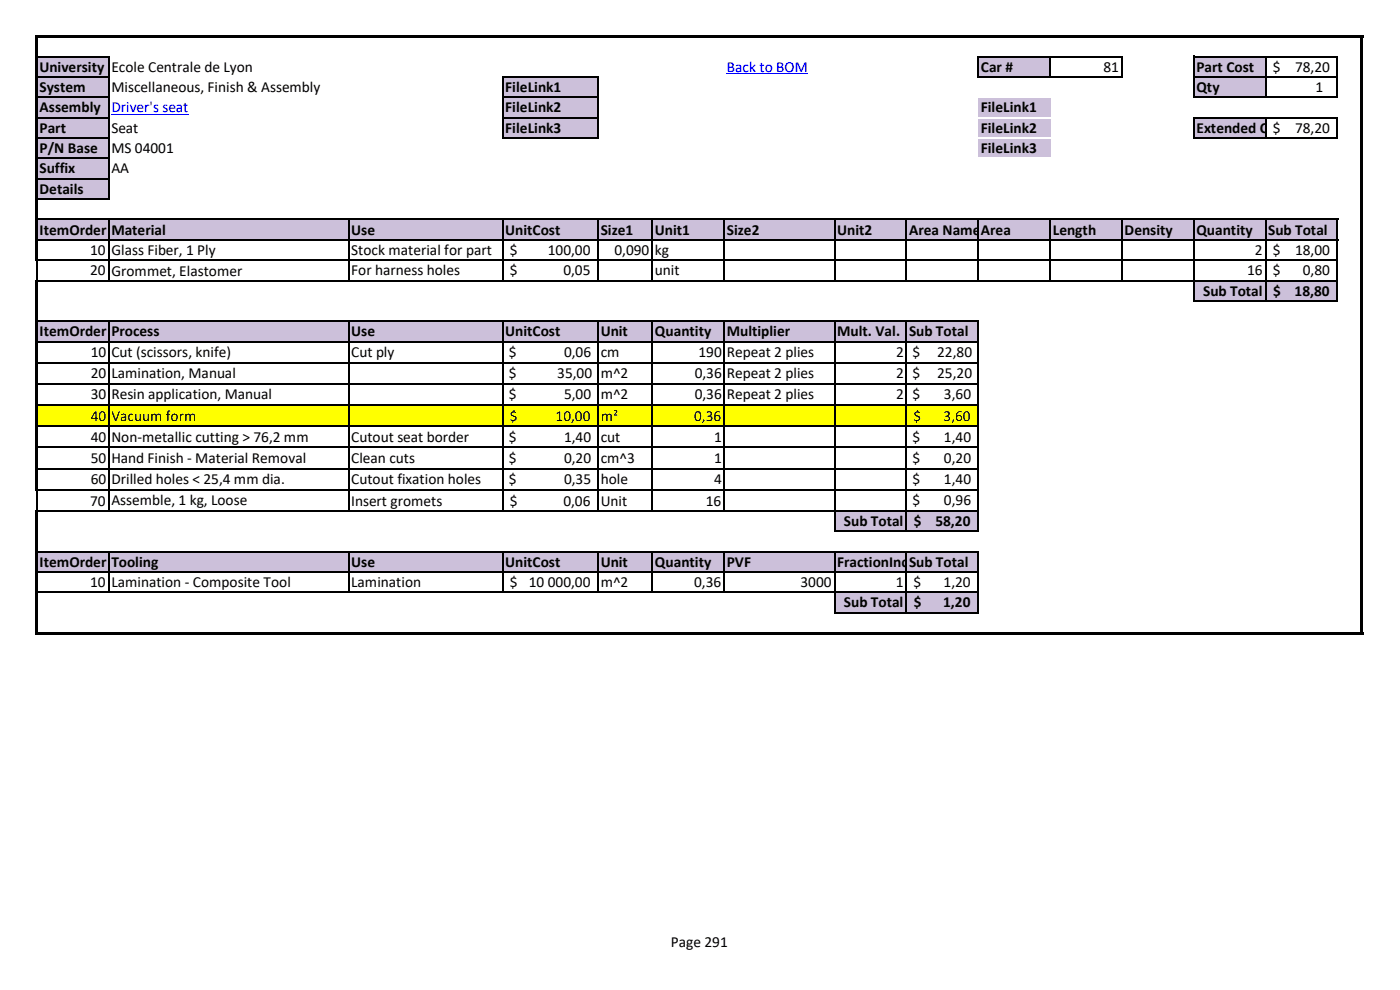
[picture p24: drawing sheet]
<svg xmlns="http://www.w3.org/2000/svg" width="297mm" height="210mm" viewBox="0 0 297 210" stroke-linecap="round" stroke-linejoin="round" font-family="sans-serif">
<defs><g id="words">
<g font-size="3.3">
<text x="8.4" y="15.2">University</text>
<text x="23.6" y="15.2">Ecole Centrale de Lyon</text>
<text x="208.1" y="15.2">Car #</text>
<text x="234.1" y="15.2">81</text>
<text x="253.8" y="15.2">Part Cost</text>
<text x="270" y="15.2">$</text>
<text x="274.7" y="15.2">78,20</text>
<text x="8.4" y="19.5">System</text>
<text x="8.4" y="23.8">Assembly</text>
<text x="23.6" y="19.5">Miscellaneous, Finish &amp; Assembly</text>
<text x="107.2" y="19.5">FileLink1</text>
<text x="107.2" y="23.8">FileLink2</text>
<text x="208.1" y="23.8">FileLink1</text>
<text x="253.8" y="19.5">Qty</text>
<text x="279.1" y="19.5">1</text>
<text x="8.4" y="28.2">Part</text>
<text x="23.6" y="28.2">Seat</text>
<text x="107.2" y="28.2">FileLink3</text>
<text x="208.1" y="28.2">FileLink2</text>
<text x="253.8" y="28.2">Extended Cost 78,20</text>
<text x="270" y="28.2">$</text>
<text x="8.4" y="32.5">P/N Base</text>
<text x="23.6" y="32.5">MS 04001</text>
<text x="208.1" y="32.5">FileLink3</text>
<text x="8.4" y="36.8">Suffix</text>
<text x="8.4" y="41.1">Details</text>
<text x="23.6" y="36.8">AA</text>
<text x="8.4" y="49.7">ItemOrder</text>
<text x="23.6" y="49.7">Material</text>
<text x="74.5" y="49.7">Use</text>
<text x="107.2" y="49.7">UnitCost</text>
<text x="127.4" y="49.7">Size1</text>
<text x="139" y="49.7">Unit1</text>
<text x="154.2" y="49.7">Size2</text>
<text x="177.6" y="49.7">Unit2</text>
<text x="192.9" y="49.7">Area Name</text>
<text x="208.1" y="49.7">Area</text>
<text x="223.3" y="49.7">Length</text>
<text x="238.6" y="49.7">Density</text>
<text x="253.8" y="49.7">Quantity</text>
<text x="269.1" y="49.7">Sub Total</text>
<text x="19.1" y="54.1">10</text>
<text x="19.1" y="58.4">20</text>
<text x="23.6" y="54.1">Glass Fiber, 1 Ply</text>
<text x="23.6" y="58.5">Grommet, Elastomer</text>
<text x="74.5" y="54.1">Stock material for part</text>
<text x="74.5" y="58.4">For harness holes</text>
<text x="108.2" y="54.1">$</text>
<text x="108.2" y="58.4">$</text>
<text x="116.2" y="54.1">100,00</text>
<text x="119.5" y="58.4">0,05</text>
<text x="130.4" y="54.1">0,090</text>
<text x="139" y="54.1">kg</text>
<text x="139" y="58.4">unit</text>
<text x="264.6" y="58.4">16</text>
<text x="266.2" y="54.1">2</text>
<text x="270" y="54.1">$</text>
<text x="270" y="58.4">$</text>
<text x="274.7" y="54.1">18,00</text>
<text x="276.4" y="58.4">0,80</text>
<text x="255.3" y="62.7">Sub Total</text>
<text x="270.1" y="62.7">$</text>
<text x="274.7" y="62.7">18,80</text>
<text x="8.4" y="71.3">ItemOrder</text>
<text x="23.6" y="71.3">Process</text>
<text x="74.5" y="71.3">Use</text>
<text x="107.2" y="71.3">UnitCost</text>
<text x="127.4" y="71.3">Unit</text>
<text x="139" y="71.3">Quantity</text>
<text x="154.2" y="71.3">Multiplier</text>
<text x="177.6" y="71.3">Mult. Val.</text>
<text x="192.9" y="71.3">Sub Total</text>
<text x="19.3" y="75.8">10</text>
<text x="23.6" y="75.8">Cut (scissors, knife)</text>
<text x="74.5" y="75.8">Cut ply</text>
<text x="107.9" y="75.8">$</text>
<text x="119.7" y="75.8">0,06</text>
<text x="127.4" y="75.8">cm</text>
<text x="148.2" y="75.8">190</text>
<text x="154.2" y="75.8">Repeat 2 plies</text>
<text x="190.1" y="75.8">2</text>
<text x="193.6" y="75.8">$</text>
<text x="198.8" y="75.8">22,80</text>
<text x="19.3" y="80.2">20</text>
<text x="23.6" y="80.2">Lamination, Manual</text>
<text x="107.9" y="80.2">$</text>
<text x="118.2" y="80.2">35,00</text>
<text x="127.4" y="80.2">m^2</text>
<text x="147.4" y="80.2">0,36</text>
<text x="154.2" y="80.2">Repeat 2 plies</text>
<text x="190.1" y="80.2">2</text>
<text x="193.6" y="80.2">$</text>
<text x="198.8" y="80.2">25,20</text>
<text x="19.3" y="84.7">30</text>
<text x="19.3" y="89.2">40</text>
<text x="23.6" y="84.7">Resin application, Manual</text>
<text x="23.6" y="89.3">Vacuum form</text>
<text x="107.9" y="84.7">$</text>
<text x="108.2" y="89.3">$</text>
<text x="117.9" y="89.3">10,00</text>
<text x="119.7" y="84.7">5,00</text>
<text x="127.4" y="84.7">m^2</text>
<text x="127.4" y="89.3">m²</text>
<text x="147.3" y="89.3">0,36</text>
<text x="147.4" y="84.7">0,36</text>
<text x="154.2" y="84.7">Repeat 2 plies</text>
<text x="190.1" y="84.7">2</text>
<text x="193.6" y="84.7">$</text>
<text x="193.8" y="89.3">$</text>
<text x="200.2" y="89.3">3,60</text>
<text x="200.3" y="84.7">3,60</text>
<text x="19.3" y="93.7">40</text>
<text x="23.6" y="93.7">Non-metallic cutting &gt; 76,2 mm</text>
<text x="74.5" y="93.7">Cutout seat border</text>
<text x="107.9" y="93.7">$</text>
<text x="119.7" y="93.7">1,40</text>
<text x="127.4" y="93.7">cut</text>
<text x="151.5" y="93.7">1</text>
<text x="193.6" y="93.7">$</text>
<text x="200.3" y="93.7">1,40</text>
<text x="19.3" y="98.2">50</text>
<text x="23.6" y="98.2">Hand Finish - Material Removal</text>
<text x="74.5" y="98.2">Clean cuts</text>
<text x="107.9" y="98.2">$</text>
<text x="119.7" y="98.2">0,20</text>
<text x="127.4" y="98.2">cm^3</text>
<text x="151.5" y="98.2">1</text>
<text x="193.6" y="98.2">$</text>
<text x="200.3" y="98.2">0,20</text>
<text x="19.1" y="107.2">70</text>
<text x="19.3" y="102.7">60</text>
<text x="23.6" y="102.7">Drilled holes &lt; 25,4 mm dia.</text>
<text x="23.6" y="107.2">Assemble, 1 kg, Loose</text>
<text x="74.5" y="102.7">Cutout fixation holes</text>
<text x="74.5" y="107.2">Insert gromets</text>
<text x="107.9" y="102.7">$</text>
<text x="108.2" y="107.2">$</text>
<text x="119.5" y="107.2">0,06</text>
<text x="119.7" y="102.7">0,35</text>
<text x="127.4" y="102.7">hole</text>
<text x="127.4" y="107.2">Unit</text>
<text x="149.7" y="107.2">16</text>
<text x="151.5" y="102.7">4</text>
<text x="193.6" y="102.7">$</text>
<text x="193.6" y="107.2">$</text>
<text x="200.3" y="102.7">1,40</text>
<text x="200.3" y="107.2">0,96</text>
<text x="179.1" y="111.6">Sub Total</text>
<text x="193.9" y="111.6">$</text>
<text x="198.4" y="111.6">58,20</text>
<text x="8.4" y="120.2">ItemOrder</text>
<text x="19.1" y="124.5">10</text>
<text x="23.6" y="120.2">Tooling</text>
<text x="23.6" y="124.5">Lamination - Composite Tool</text>
<text x="74.5" y="120.2">Use</text>
<text x="74.5" y="124.5">Lamination</text>
<text x="107.2" y="120.2">UnitCost</text>
<text x="108.2" y="124.5">$</text>
<text x="112.2" y="124.5">10 000,00</text>
<text x="127.4" y="120.2">Unit</text>
<text x="127.4" y="124.5">m^2</text>
<text x="139" y="120.2">Quantity</text>
<text x="147.3" y="124.5">0,36</text>
<text x="154.2" y="120.2">PVF</text>
<text x="169.8" y="124.5">3000</text>
<text x="177.6" y="120.2">FractionIncluded</text>
<text x="190" y="124.5">1</text>
<text x="192.9" y="120.2">Sub Total</text>
<text x="193.8" y="124.5">$</text>
<text x="200.2" y="124.5">1,20</text>
<text x="179.1" y="128.8">Sub Total</text>
<text x="193.9" y="128.8">$</text>
<text x="200.1" y="128.8">1,20</text>
<text x="142.3" y="201">Page 291</text>
</g>
<g font-size="3.3" fill="#00f">
<text x="154.2" y="15.2">Back to BOM</text>
<text x="23.6" y="23.8">Driver's seat</text>
</g>
</g></defs>
<g fill="#ccc0da">
<path d="M7.9 12h15.2v4.3h-15.2z" fill-rule="evenodd"/>
<path d="M207.5 12h15.3v4.3h-15.3z" fill-rule="evenodd"/>
<path d="M253.2 12h15.3v4.3h-15.3z" fill-rule="evenodd"/>
<path d="M7.9 16.3h15.2v4.4h-15.2z" fill-rule="evenodd"/>
<path d="M106.6 16.3h20.3v4.4h-20.3z" fill-rule="evenodd"/>
<path d="M253.2 16.3h15.3v4.4h-15.3z" fill-rule="evenodd"/>
<path d="M7.9 20.6h15.2v8.7h-15.2z" fill-rule="evenodd"/>
<path d="M106.6 20.6h20.3v8.7h-20.3z" fill-rule="evenodd"/>
<path d="M207.5 20.6h15.3v8.7h-15.3z" fill-rule="evenodd"/>
<path d="M253.2 24.9h15.3v4.4h-15.3z" fill-rule="evenodd"/>
<path d="M7.9 29.3h15.2v4.3h-15.2z" fill-rule="evenodd"/>
<path d="M207.5 29.3h15.3v4.3h-15.3z" fill-rule="evenodd"/>
<path d="M7.9 33.6h15.2v8.7h-15.2z" fill-rule="evenodd"/>
<path d="M7.9 46.5h275.9v4.4h-275.9z" fill-rule="evenodd"/>
<path d="M253.2 59.5h30.6v4.3h-30.6z" fill-rule="evenodd"/>
<path d="M7.9 68.1h199.6v4.4h-199.6z" fill-rule="evenodd"/>
</g>
<path d="M7.9 85.9h199.6v4.5h-199.6z" fill-rule="evenodd" fill="#ff0"/>
<g fill="#ccc0da">
<path d="M177 108.3h30.5v4.4h-30.5z" fill-rule="evenodd"/>
<path d="M7.9 117h199.6v4.4h-199.6z" fill-rule="evenodd"/>
<path d="M177 125.6h30.5v4.4h-30.5z" fill-rule="evenodd"/>
</g>
<path d="M154.2 15.7h17.2M23.6 24.3h16.4" fill="none" stroke="#00f" stroke-width=".21"/>
<path d="M8.1 12h15.1M8.1 16.3h15.1M106.8 16.3h20.2M207.7 12h30.5M207.7 16.3h30.5M8.1 20.6h15.1M106.8 20.6h20.2" fill="none" stroke="#000" stroke-width=".3"/>
<path d="M207.5 20.5h15.3v.3h-15.3z" fill-rule="evenodd" fill="#fff"/>
<path d="M8.1 25h15.1M106.8 25h20.2" fill="none" stroke="#000" stroke-width=".3"/>
<path d="M207.5 24.8h15.3v.3h-15.3z" fill-rule="evenodd" fill="#fff"/>
<path d="M253.3 11.9v8.9M268.5 12.1v8.7M283.7 12.1v8.7M8.1 29.3h15.1M106.8 29.3h20.2" fill="none" stroke="#000" stroke-width=".3"/>
<path d="M207.5 29.1h15.3v.3h-15.3z" fill-rule="evenodd" fill="#fff"/>
<g fill="none" stroke="#000" stroke-width=".3">
<path d="M23.1 12.1v30.3M106.6 16.2v13.2M126.9 16.5v12.9M207.5 11.9v4.6M222.8 12.1v4.4M238 12.1v4.4M253.4 12h30.5M253.4 16.3h30.5M8.1 33.6h15.1M253.3 24.8v4.6M253.4 20.6h30.5M253.4 25h30.5"/>
<path d="M253.4 29.3h30.5M268.5 25.1v4.3M283.7 25.1v4.3M7.8 55.3v4.1M8.1 55.2h65.7M8.1 59.5h245M23.1 46.7v13M73.9 46.7v8.3M73.9 55.3v4.1M106.6 46.7v8.3M106.6 55.3v4.4M126.9 46.7v8.3"/>
<path d="M126.9 55.3v4.4M138.4 46.7v8.3M138.4 55.3v4.4M153.6 46.7v8.3M153.6 55.3v4.4M177 46.7v8.3M177 55.3v4.4M192.3 46.7v8.3M192.3 55.3v4.4M207.5 46.7v8.3M207.5 55.3v4.4M222.8 46.7v8.3"/>
<path d="M222.8 55.3v4.4M238 46.7v8.3M238 55.3v4.4M253.3 46.7v8.3M253.3 55.3v8.7M253.4 59.5h14.9M268.5 46.7v8.3M268.5 55.3v4.1M268.5 59.7v4.3M283.7 46.7v8.3M283.7 55.3v8.7M23.1 68.3v40.2"/>
<path d="M73.9 68.3v40.2M106.6 68.3v40.2M126.9 68.3v40.2M138.4 68.3v40.2M153.6 68.3v40.2M177 68.3v44.5M192.3 68.3v44.5M207.5 68.3v44.5M7.8 104v4.2M23.1 117.2v8.6M73.9 117.2v8.6M106.6 117.2v8.6"/>
<path d="M126.9 117.2v8.6M138.4 117.2v8.6M153.6 117.2v8.6M177 117.2v12.9M192.3 117.2v12.9M207.5 117.2v12.9"/>
</g>
<g fill="#000">
<path d="M8.1 7.4h281.1v.6h-281.1z" fill-rule="evenodd"/>
<path d="M7.5 7.4h.6v47.9h-.6z" fill-rule="evenodd"/>
<path d="M7.5 59.4h.6v44.6h-.6z" fill-rule="evenodd"/>
<path d="M7.5 108.2h.6v26.5h-.6z" fill-rule="evenodd"/>
<path d="M288.7 8h.5v126.7h-.5z" fill-rule="evenodd"/>
</g>
<path d="M207.5 33.5h15.3v.2h-15.3z" fill-rule="evenodd" fill="#fff"/>
<g fill="none" stroke="#000" stroke-width=".3">
<path d="M8.1 37.9h15.1M8.1 42.2h15.1M8.1 46.6h275.8M8.1 50.9h275.8M73.8 55.2h210.1M268.3 59.5h15.3M8.1 68.2h199.6M8.1 72.5h199.6M8.1 77h199.6M253.4 63.8h30.5M8.1 81.4h199.6M8.1 85.9h199.6"/>
<path d="M8.1 90.4h199.6M8.1 94.9h199.6M8.1 99.4h199.6M8.1 103.9h199.6M8.1 108.4h199.6M8.1 117h199.6M177.2 112.7h30.5M8.1 121.3h199.6M8.1 125.6h199.6M177.2 130h30.5"/>
</g>
<path d="M8.1 134.2h281.1v.5h-281.1z" fill-rule="evenodd" fill="#000"/>
<use href="#words"/>
</svg>
